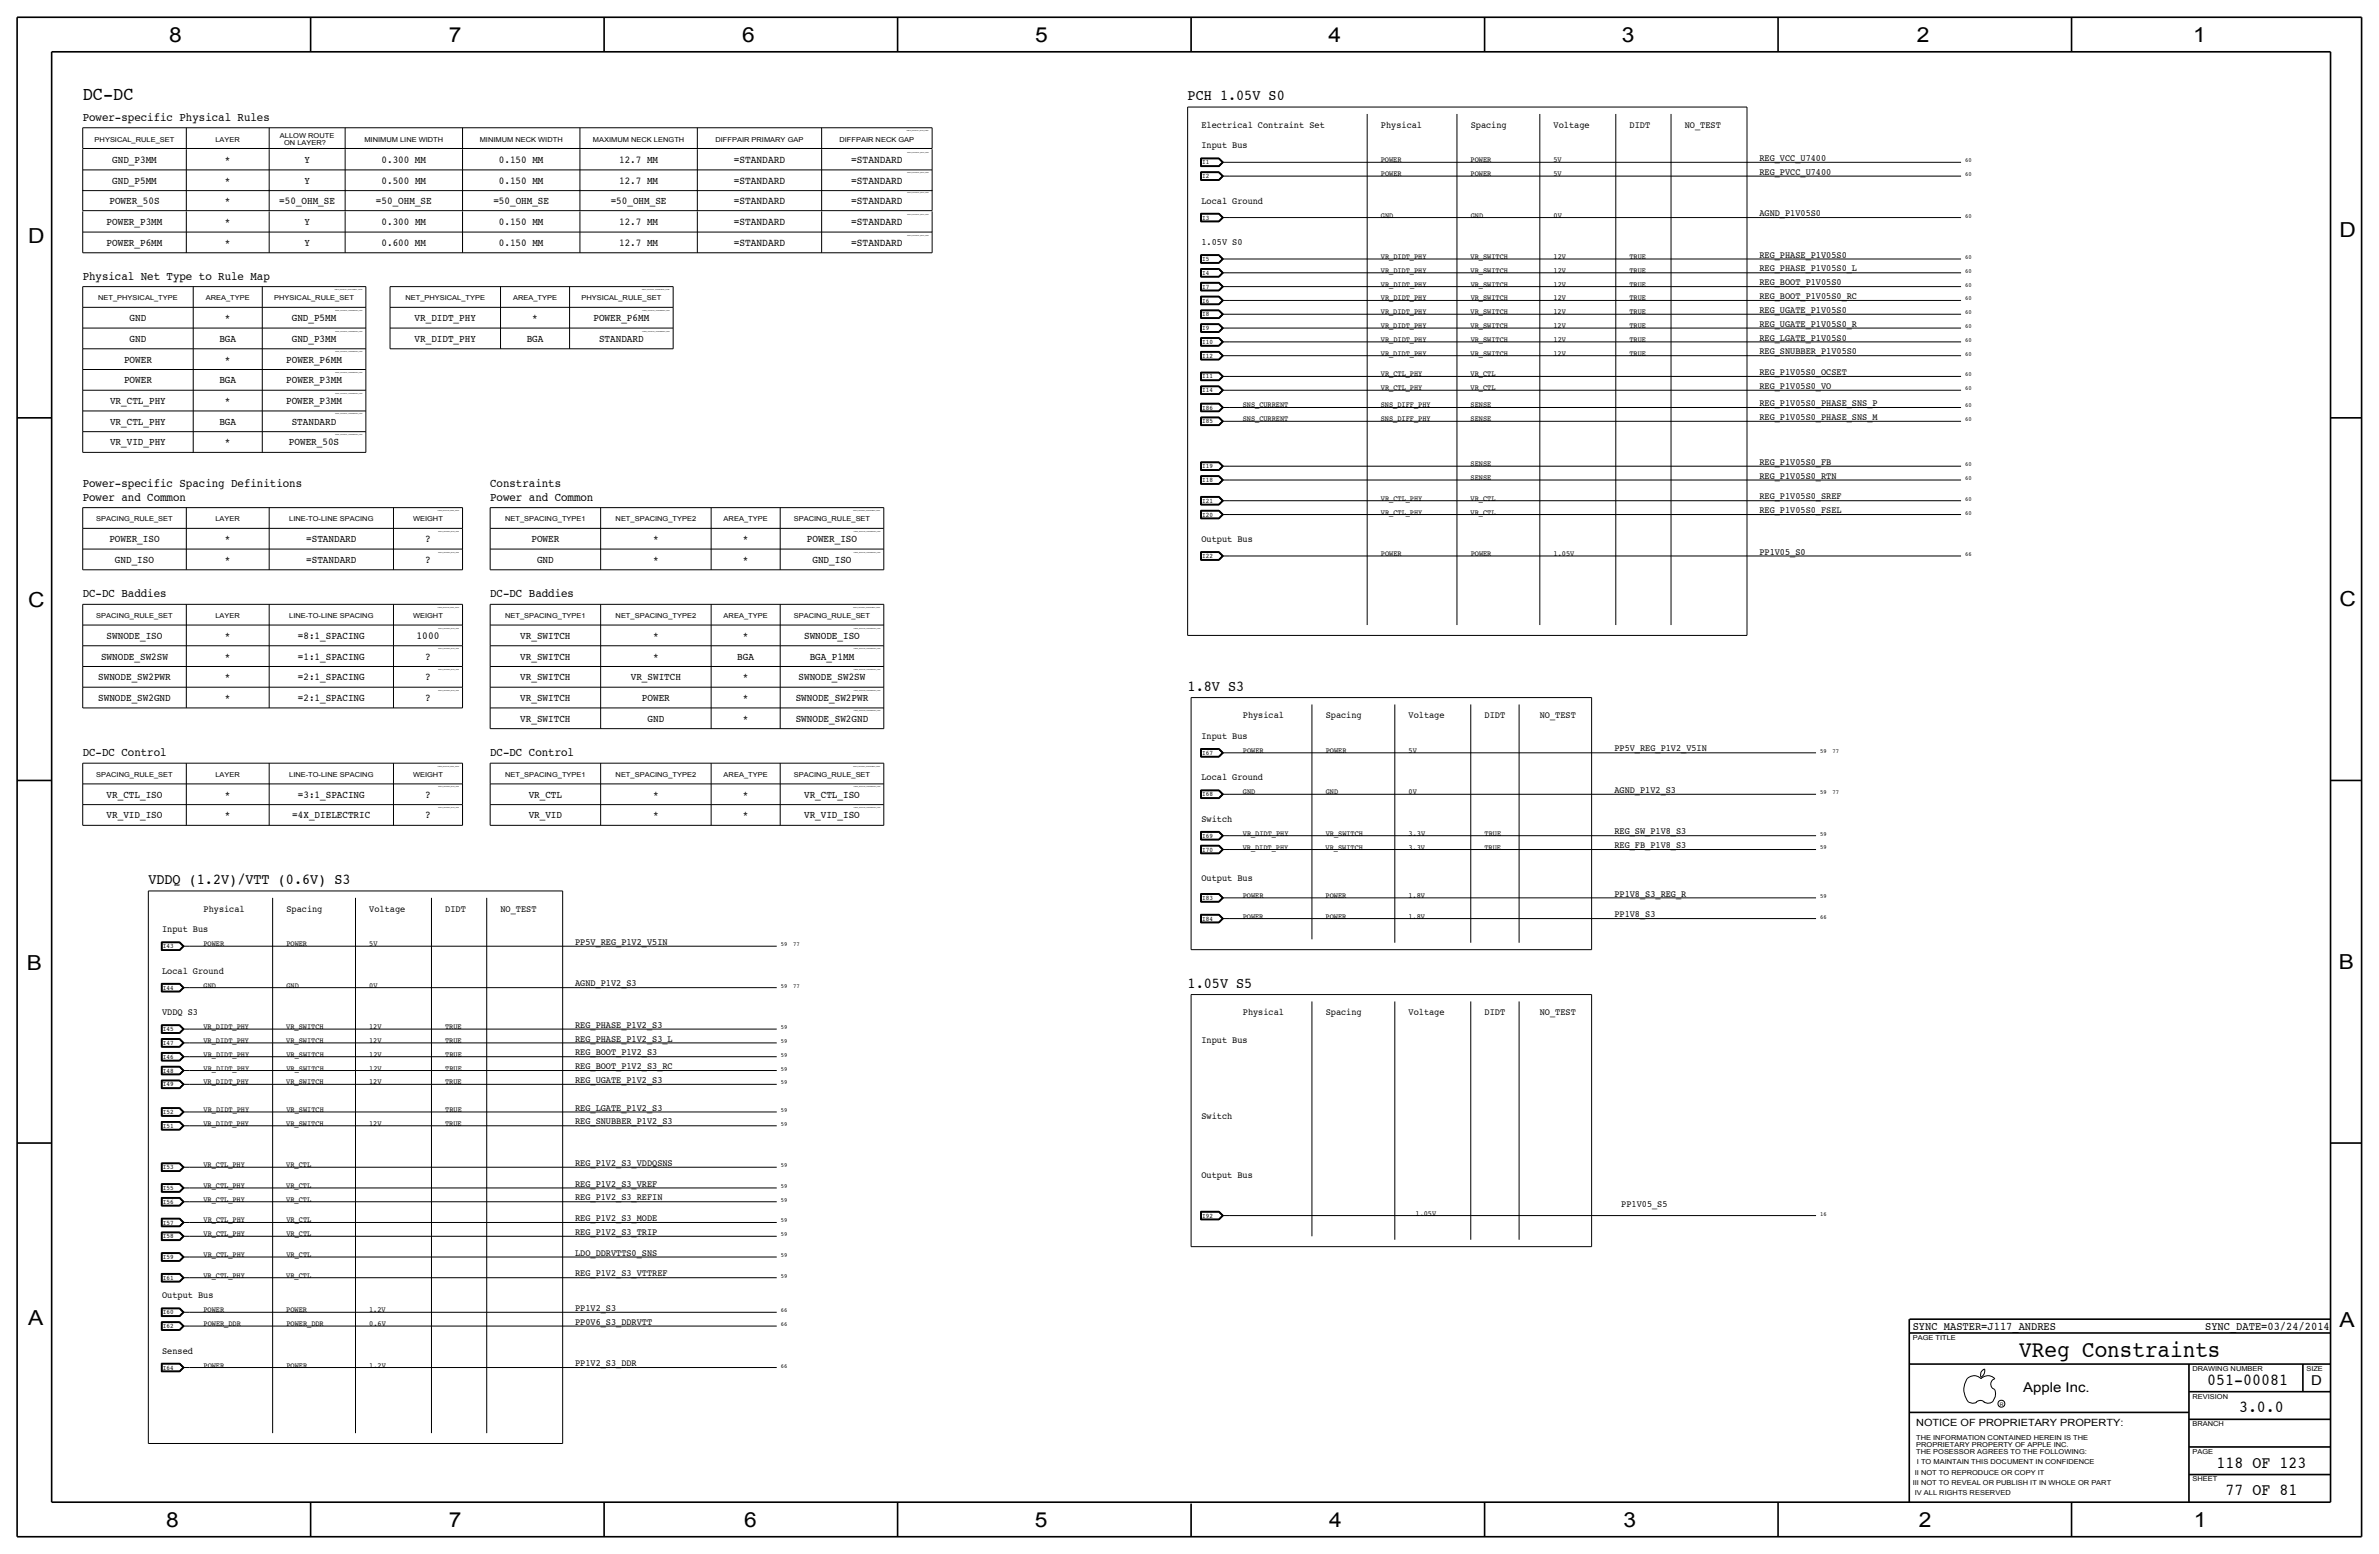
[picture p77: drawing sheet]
<svg xmlns="http://www.w3.org/2000/svg" width="875mm" height="572mm" viewBox="0 0 875 572" stroke-linecap="round" stroke-linejoin="round" font-family="sans-serif">
<defs><g id="words">
<text font-size="8.6" x="742.7" y="499.1">VReg Constraints</text>
<g font-size="7.6">
<text x="62.2" y="15.5">8</text>
<text x="165" y="15.5">7</text>
<text x="273" y="15.5">6</text>
<text x="380.7" y="15.5">5</text>
<text x="488.6" y="15.5">4</text>
<text x="596.6" y="15.5">3</text>
<text x="705.1" y="15.5">2</text>
<text x="806.7" y="15.5">1</text>
<text x="10.4" y="89.4">D</text>
<text x="860.5" y="87.1">D</text>
<text x="10.4" y="223.3">C</text>
<text x="860.5" y="222.8">C</text>
<text x="9.8" y="356.6">B</text>
<text x="860.2" y="356.4">B</text>
<text x="10.4" y="487.4">A</text>
<text x="860.5" y="488.2">A</text>
<text x="61.2" y="561.6">8</text>
<text x="165" y="561.6">7</text>
<text x="273.8" y="561.6">6</text>
<text x="380.7" y="561.6">5</text>
<text x="488.9" y="561.6">4</text>
<text x="597.1" y="561.6">3</text>
<text x="705.8" y="561.6">2</text>
<text x="806.9" y="561.6">1</text>
</g>
<text font-size="7" x="30.4" y="36.8">DC-DC</text>
<g font-size="6.2">
<text x="811.9" y="509.3">051-00081</text>
<text x="823.6" y="519.4">3.0.0</text>
<text x="815.3" y="539.8">118 OF 123</text>
<text x="818.6" y="549.9">77 OF 81</text>
</g>
<g font-size="5.6">
<text x="436.8" y="36.8">PCH 1.05V S0</text>
<text x="436.8" y="254">1.8V S3</text>
<text x="54.6" y="325.1">VDDQ (1.2V)/VTT (0.6V) S3</text>
<text x="436.8" y="363.2">1.05V S5</text>
</g>
<g font-size="5">
<text x="850.1" y="509.3">D</text>
<text x="744.2" y="511.8">Apple Inc.</text>
</g>
<g font-size="4.4">
<text x="30.4" y="44.4">Power-specific Physical Rules</text>
<text x="30.4" y="102.9">Physical Net Type to Rule Map</text>
<text x="30.4" y="179.1">Power-specific Spacing Definitions</text>
<text x="180.3" y="179.1">Constraints</text>
<text x="30.4" y="184.2">Power and Common</text>
<text x="180.3" y="184.1">Power and Common</text>
<text x="30.4" y="219.7">DC-DC Baddies</text>
<text x="180.3" y="219.7">DC-DC Baddies</text>
<text x="30.4" y="278.1">DC-DC Control</text>
<text x="180.3" y="278.1">DC-DC Control</text>
</g>
<g font-size="4.3">
<text x="703.5" y="488.9">SYNC_MASTER=J117_ANDRES</text>
<text x="811.1" y="488.9">SYNC_DATE=03/24/2014</text>
</g>
<g font-size="3.9">
<text x="269.9" y="59.9">=STANDARD</text>
<text x="313.1" y="59.9">=STANDARD</text>
<text x="269.9" y="67.6">=STANDARD</text>
<text x="313.1" y="67.6">=STANDARD</text>
<text x="269.9" y="74.9">=STANDARD</text>
<text x="313.1" y="74.9">=STANDARD</text>
<text x="269.9" y="82.8">=STANDARD</text>
<text x="313.1" y="82.8">=STANDARD</text>
<text x="269.9" y="90.4">=STANDARD</text>
<text x="313.1" y="90.4">=STANDARD</text>
<text x="156.4" y="199.4">?</text>
<text x="156.4" y="207">?</text>
<text x="153.2" y="235">1000</text>
<text x="156.4" y="242.6">?</text>
<text x="156.4" y="250.2">?</text>
<text x="156.4" y="257.8">?</text>
<text x="156.4" y="293.4">?</text>
<text x="156.4" y="301">?</text>
</g>
<g font-size="3.8">
<text x="41.3" y="59.9">GND_P3MM</text>
<text x="82.7" y="59.9">*</text>
<text x="112" y="59.9">Y</text>
<text x="140.3" y="59.9">0.300 MM</text>
<text x="183.5" y="59.9">0.150 MM</text>
<text x="227.7" y="59.9">12.7 MM</text>
<text x="41.3" y="67.6">GND_P5MM</text>
<text x="82.7" y="67.6">*</text>
<text x="112" y="67.6">Y</text>
<text x="140.3" y="67.6">0.500 MM</text>
<text x="183.5" y="67.6">0.150 MM</text>
<text x="227.7" y="67.6">12.7 MM</text>
<text x="40.2" y="74.9">POWER_50S</text>
<text x="82.7" y="74.9">*</text>
<text x="102.7" y="74.9">=50_OHM_SE</text>
<text x="138.3" y="74.9">=50_OHM_SE</text>
<text x="181.5" y="74.9">=50_OHM_SE</text>
<text x="224.6" y="74.9">=50_OHM_SE</text>
<text x="39.2" y="82.8">POWER_P3MM</text>
<text x="82.7" y="82.8">*</text>
<text x="112" y="82.8">Y</text>
<text x="140.3" y="82.8">0.300 MM</text>
<text x="183.5" y="82.8">0.150 MM</text>
<text x="227.7" y="82.8">12.7 MM</text>
<text x="39.2" y="90.4">POWER_P6MM</text>
<text x="82.7" y="90.4">*</text>
<text x="112" y="90.4">Y</text>
<text x="140.3" y="90.4">0.600 MM</text>
<text x="183.5" y="90.4">0.150 MM</text>
<text x="227.7" y="90.4">12.7 MM</text>
<text x="47.7" y="118.1">GND</text>
<text x="82.7" y="118.1">*</text>
<text x="107.3" y="118.1">GND_P5MM</text>
<text x="152.5" y="118.1">VR_DIDT_PHY</text>
<text x="195.8" y="118.1">*</text>
<text x="218.3" y="118.1">POWER_P6MM</text>
<text x="47.7" y="125.7">GND</text>
<text x="80.7" y="125.7">BGA</text>
<text x="107.3" y="125.7">GND_P3MM</text>
<text x="152.5" y="125.7">VR_DIDT_PHY</text>
<text x="193.7" y="125.7">BGA</text>
<text x="220.3" y="125.7">STANDARD</text>
<text x="45.6" y="133.4">POWER</text>
<text x="82.7" y="133.4">*</text>
<text x="105.3" y="133.4">POWER_P6MM</text>
<text x="45.6" y="141">POWER</text>
<text x="80.7" y="141">BGA</text>
<text x="105.3" y="141">POWER_P3MM</text>
<text x="40.5" y="148.6">VR_CTL_PHY</text>
<text x="82.7" y="148.6">*</text>
<text x="105.3" y="148.6">POWER_P3MM</text>
<text x="40.5" y="156.2">VR_CTL_PHY</text>
<text x="80.7" y="156.2">BGA</text>
<text x="107.3" y="156.2">STANDARD</text>
<text x="40.5" y="163.8">VR_VID_PHY</text>
<text x="82.7" y="163.8">*</text>
<text x="106.3" y="163.8">POWER_50S</text>
<text x="40.2" y="199.4">POWER_ISO</text>
<text x="82.7" y="199.4">*</text>
<text x="112.6" y="199.4">=STANDARD</text>
<text x="195.5" y="199.4">POWER</text>
<text x="240.2" y="199.4">*</text>
<text x="273.2" y="199.4">*</text>
<text x="296.8" y="199.4">POWER_ISO</text>
<text x="42.3" y="207">GND_ISO</text>
<text x="82.7" y="207">*</text>
<text x="112.6" y="207">=STANDARD</text>
<text x="197.5" y="207">GND</text>
<text x="240.2" y="207">*</text>
<text x="273.2" y="207">*</text>
<text x="298.8" y="207">GND_ISO</text>
<text x="39.2" y="235">SWNODE_ISO</text>
<text x="82.7" y="235">*</text>
<text x="109.6" y="235">=8:1_SPACING</text>
<text x="191.4" y="234.9">VR_SWITCH</text>
<text x="240.2" y="234.9">*</text>
<text x="273.2" y="234.9">*</text>
<text x="295.8" y="234.9">SWNODE_ISO</text>
<text x="37.2" y="242.6">SWNODE_SW2SW</text>
<text x="82.7" y="242.6">*</text>
<text x="109.6" y="242.6">=1:1_SPACING</text>
<text x="191.4" y="242.6">VR_SWITCH</text>
<text x="240.2" y="242.6">*</text>
<text x="271.2" y="242.6">BGA</text>
<text x="297.8" y="242.6">BGA_P1MM</text>
<text x="36.1" y="250.2">SWNODE_SW2PWR</text>
<text x="82.7" y="250.2">*</text>
<text x="109.6" y="250.2">=2:1_SPACING</text>
<text x="191.4" y="250.2">VR_SWITCH</text>
<text x="232" y="250.2">VR_SWITCH</text>
<text x="273.2" y="250.2">*</text>
<text x="293.7" y="250.2">SWNODE_SW2SW</text>
<text x="36.1" y="257.8">SWNODE_SW2GND</text>
<text x="82.7" y="257.8">*</text>
<text x="109.6" y="257.8">=2:1_SPACING</text>
<text x="191.4" y="257.8">VR_SWITCH</text>
<text x="236.1" y="257.8">POWER</text>
<text x="273.2" y="257.8">*</text>
<text x="292.7" y="257.8">SWNODE_SW2PWR</text>
<text x="191.4" y="265.4">VR_SWITCH</text>
<text x="238.2" y="265.4">GND</text>
<text x="273.2" y="265.4">*</text>
<text x="292.7" y="265.4">SWNODE_SW2GND</text>
<text x="39.2" y="293.4">VR_CTL_ISO</text>
<text x="82.7" y="293.4">*</text>
<text x="109.6" y="293.4">=3:1_SPACING</text>
<text x="194.5" y="293.4">VR_CTL</text>
<text x="240.2" y="293.4">*</text>
<text x="273.2" y="293.4">*</text>
<text x="295.8" y="293.4">VR_CTL_ISO</text>
<text x="39.2" y="301">VR_VID_ISO</text>
<text x="82.7" y="301">*</text>
<text x="107.5" y="301">=4X_DIELECTRIC</text>
<text x="194.5" y="301">VR_VID</text>
<text x="240.2" y="301">*</text>
<text x="273.2" y="301">*</text>
<text x="295.8" y="301">VR_VID_ISO</text>
</g>
<text font-size="3.7" x="704.8" y="524.5">NOTICE OF PROPRIETARY PROPERTY:</text>
<g font-size="3.5">
<text x="441.9" y="47">Electrical Contraint Set</text>
<text x="507.9" y="47">Physical</text>
<text x="541" y="47">Spacing</text>
<text x="571.4" y="47">Voltage</text>
<text x="599.4" y="47">DIDT</text>
<text x="619.7" y="47">NO_TEST</text>
<text x="441.9" y="54.6">Input Bus</text>
<text x="647.1" y="59.2">REG_VCC_U7400</text>
<text x="647.1" y="64.3">REG_PVCC_U7400</text>
<text x="441.9" y="74.9">Local Ground</text>
<text x="647.1" y="79.5">AGND_P1V05S0</text>
<text x="441.9" y="90.2">1.05V S0</text>
<text x="647.1" y="94.7">REG_PHASE_P1V05S0</text>
<text x="647.1" y="99.8">REG_PHASE_P1V05S0_L</text>
<text x="647.1" y="104.9">REG_BOOT_P1V05S0</text>
<text x="647.1" y="110">REG_BOOT_P1V05S0_RC</text>
<text x="647.1" y="115.1">REG_UGATE_P1V05S0</text>
<text x="647.1" y="125.2">REG_LGATE_P1V05S0</text>
<text x="647.1" y="120.1">REG_UGATE_P1V05S0_R</text>
<text x="647.1" y="130.3">REG_SNUBBER_P1V05S0</text>
<text x="647.1" y="137.9">REG_P1V05S0_OCSET</text>
<text x="647.1" y="143">REG_P1V05S0_VO</text>
<text x="647.1" y="149.4">REG_P1V05S0_PHASE_SNS_P</text>
<text x="647.1" y="154.4">REG_P1V05S0_PHASE_SNS_M</text>
<text x="647.1" y="170.9">REG_P1V05S0_FB</text>
<text x="647.1" y="176">REG_P1V05S0_RTN</text>
<text x="647.1" y="183.6">REG_P1V05S0_SREF</text>
<text x="647.1" y="188.7">REG_P1V05S0_FSEL</text>
<text x="441.9" y="199.4">Output Bus</text>
<text x="647.1" y="204">PP1V05_S0</text>
<text x="457.2" y="264.2">Physical</text>
<text x="487.6" y="264.2">Spacing</text>
<text x="518.1" y="264.2">Voltage</text>
<text x="546.1" y="264.2">DIDT</text>
<text x="566.4" y="264.2">NO_TEST</text>
<text x="441.9" y="271.8">Input Bus</text>
<text x="593.8" y="276.4">PP5V_REG_P1V2_V5IN</text>
<text x="441.9" y="287">Local Ground</text>
<text x="593.8" y="291.6">AGND_P1V2_S3</text>
<text x="441.9" y="302.3">Switch</text>
<text x="593.8" y="306.8">REG_SW_P1V8_S3</text>
<text x="593.8" y="311.9">REG_FB_P1V8_S3</text>
<text x="441.9" y="323.9">Output Bus</text>
<text x="593.8" y="329.7">PP1V8_S3_REG_R</text>
<text x="74.9" y="335.3">Physical</text>
<text x="105.4" y="335.3">Spacing</text>
<text x="135.8" y="335.3">Voltage</text>
<text x="163.8" y="335.3">DIDT</text>
<text x="184.1" y="335.3">NO_TEST</text>
<text x="593.8" y="337.3">PP1V8_S3</text>
<text x="59.6" y="342.9">Input Bus</text>
<text x="211.5" y="347.5">PP5V_REG_P1V2_V5IN</text>
<text x="59.6" y="358.1">Local Ground</text>
<text x="211.5" y="362.7">AGND_P1V2_S3</text>
<text x="59.6" y="373.4">VDDQ S3</text>
<text x="211.5" y="378">REG_PHASE_P1V2_S3</text>
<text x="457.1" y="373.4">Physical</text>
<text x="487.6" y="373.4">Spacing</text>
<text x="518.1" y="373.4">Voltage</text>
<text x="546.1" y="373.4">DIDT</text>
<text x="566.4" y="373.4">NO_TEST</text>
<text x="211.5" y="383">REG_PHASE_P1V2_S3_L</text>
<text x="441.9" y="383.5">Input Bus</text>
<text x="211.5" y="388.1">REG_BOOT_P1V2_S3</text>
<text x="211.5" y="393.2">REG_BOOT_P1V2_S3_RC</text>
<text x="211.5" y="398.3">REG_UGATE_P1V2_S3</text>
<text x="211.5" y="408.4">REG_LGATE_P1V2_S3</text>
<text x="211.5" y="413.5">REG_SNUBBER_P1V2_S3</text>
<text x="441.9" y="411.5">Switch</text>
<text x="211.5" y="428.8">REG_P1V2_S3_VDDQSNS</text>
<text x="211.5" y="436.4">REG_P1V2_S3_VREF</text>
<text x="441.9" y="433.1">Output Bus</text>
<text x="211.5" y="441.5">REG_P1V2_S3_REFIN</text>
<text x="596.3" y="444">PP1V05_S5</text>
<text x="211.5" y="449.1">REG_P1V2_S3_MODE</text>
<text x="211.5" y="454.2">REG_P1V2_S3_TRIP</text>
<text x="211.5" y="461.8">LDO_DDRVTTS0_SNS</text>
<text x="211.5" y="469.4">REG_P1V2_S3_VTTREF</text>
<text x="59.6" y="477.5">Output Bus</text>
<text x="211.5" y="482.1">PP1V2_S3</text>
<text x="211.5" y="487.2">PP0V6_S3_DDRVTT</text>
<text x="59.6" y="497.8">Sensed</text>
<text x="211.5" y="502.4">PP1V2_S3_DDR</text>
</g>
<g font-size="2.9">
<text x="507.9" y="59.7">POWER</text>
<text x="540.9" y="59.7">POWER</text>
<text x="571.4" y="59.7">5V</text>
<text x="507.9" y="64.8">POWER</text>
<text x="540.9" y="64.8">POWER</text>
<text x="571.4" y="64.8">5V</text>
<text x="507.9" y="80">GND</text>
<text x="541" y="80">GND</text>
<text x="571.4" y="80">0V</text>
<text x="507.9" y="95.2">VR_DIDT_PHY</text>
<text x="540.9" y="95.2">VR_SWITCH</text>
<text x="571.4" y="95.2">12V</text>
<text x="599.3" y="95.2">TRUE</text>
<text x="507.9" y="100.3">VR_DIDT_PHY</text>
<text x="540.9" y="100.3">VR_SWITCH</text>
<text x="571.4" y="100.3">12V</text>
<text x="599.3" y="100.3">TRUE</text>
<text x="507.9" y="105.4">VR_DIDT_PHY</text>
<text x="540.9" y="105.4">VR_SWITCH</text>
<text x="571.4" y="105.4">12V</text>
<text x="599.4" y="105.4">TRUE</text>
<text x="507.9" y="110.5">VR_DIDT_PHY</text>
<text x="540.9" y="110.5">VR_SWITCH</text>
<text x="571.4" y="110.5">12V</text>
<text x="599.4" y="110.5">TRUE</text>
<text x="507.9" y="115.6">VR_DIDT_PHY</text>
<text x="540.9" y="115.6">VR_SWITCH</text>
<text x="571.4" y="115.6">12V</text>
<text x="599.3" y="115.6">TRUE</text>
<text x="507.9" y="120.6">VR_DIDT_PHY</text>
<text x="507.9" y="125.7">VR_DIDT_PHY</text>
<text x="540.9" y="120.6">VR_SWITCH</text>
<text x="540.9" y="125.7">VR_SWITCH</text>
<text x="571.4" y="120.6">12V</text>
<text x="571.4" y="125.7">12V</text>
<text x="599.3" y="120.6">TRUE</text>
<text x="599.4" y="125.7">TRUE</text>
<text x="507.9" y="130.8">VR_DIDT_PHY</text>
<text x="540.9" y="130.8">VR_SWITCH</text>
<text x="571.4" y="130.8">12V</text>
<text x="599.3" y="130.8">TRUE</text>
<text x="507.9" y="138.4">VR_CTL_PHY</text>
<text x="507.9" y="143.5">VR_CTL_PHY</text>
<text x="540.9" y="138.4">VR_CTL</text>
<text x="540.9" y="143.5">VR_CTL</text>
<text x="457.1" y="149.9">SNS_CURRENT</text>
<text x="507.9" y="149.9">SNS_DIFF_PHY</text>
<text x="540.9" y="149.9">SENSE</text>
<text x="457.1" y="154.9">SNS_CURRENT</text>
<text x="507.9" y="154.9">SNS_DIFF_PHY</text>
<text x="540.9" y="154.9">SENSE</text>
<text x="540.9" y="171.4">SENSE</text>
<text x="540.9" y="176.5">SENSE</text>
<text x="507.9" y="184.1">VR_CTL_PHY</text>
<text x="540.9" y="184.1">VR_CTL</text>
<text x="507.9" y="189.2">VR_CTL_PHY</text>
<text x="540.9" y="189.2">VR_CTL</text>
<text x="507.9" y="204.5">POWER</text>
<text x="540.9" y="204.5">POWER</text>
<text x="571.4" y="204.5">1.05V</text>
<text x="457.1" y="276.9">POWER</text>
<text x="487.6" y="276.9">POWER</text>
<text x="518.1" y="276.9">5V</text>
<text x="457.1" y="292.1">GND</text>
<text x="487.6" y="292.1">GND</text>
<text x="518.1" y="292.1">0V</text>
<text x="457.1" y="307.3">VR_DIDT_PHY</text>
<text x="487.6" y="307.3">VR_SWITCH</text>
<text x="518.1" y="307.3">3.3V</text>
<text x="546" y="307.3">TRUE</text>
<text x="457.1" y="312.4">VR_DIDT_PHY</text>
<text x="487.6" y="312.4">VR_SWITCH</text>
<text x="518" y="312.4">3.3V</text>
<text x="546" y="312.4">TRUE</text>
<text x="457.1" y="330.2">POWER</text>
<text x="487.6" y="330.2">POWER</text>
<text x="518" y="330.2">1.8V</text>
<text x="457.1" y="337.8">POWER</text>
<text x="487.6" y="337.8">POWER</text>
<text x="518" y="337.8">1.8V</text>
<text x="74.9" y="348">POWER</text>
<text x="105.3" y="348">POWER</text>
<text x="135.8" y="348">5V</text>
<text x="74.9" y="363.2">GND</text>
<text x="105.3" y="363.2">GND</text>
<text x="135.8" y="363.2">0V</text>
<text x="74.8" y="378.5">VR_DIDT_PHY</text>
<text x="74.8" y="383.5">VR_DIDT_PHY</text>
<text x="105.3" y="378.5">VR_SWITCH</text>
<text x="105.3" y="383.5">VR_SWITCH</text>
<text x="135.8" y="378.5">12V</text>
<text x="135.8" y="383.5">12V</text>
<text x="163.7" y="378.5">TRUE</text>
<text x="163.7" y="383.5">TRUE</text>
<text x="74.9" y="388.6">VR_DIDT_PHY</text>
<text x="105.3" y="388.6">VR_SWITCH</text>
<text x="135.8" y="388.6">12V</text>
<text x="163.8" y="388.6">TRUE</text>
<text x="74.9" y="393.7">VR_DIDT_PHY</text>
<text x="105.3" y="393.7">VR_SWITCH</text>
<text x="135.8" y="393.7">12V</text>
<text x="163.8" y="393.7">TRUE</text>
<text x="74.8" y="398.8">VR_DIDT_PHY</text>
<text x="105.3" y="398.8">VR_SWITCH</text>
<text x="135.8" y="398.8">12V</text>
<text x="163.7" y="398.8">TRUE</text>
<text x="74.9" y="408.9">VR_DIDT_PHY</text>
<text x="105.4" y="408.9">VR_SWITCH</text>
<text x="163.8" y="408.9">TRUE</text>
<text x="74.8" y="414">VR_DIDT_PHY</text>
<text x="105.3" y="414">VR_SWITCH</text>
<text x="135.8" y="414">12V</text>
<text x="163.7" y="414">TRUE</text>
<text x="74.8" y="429.3">VR_CTL_PHY</text>
<text x="105.3" y="429.3">VR_CTL</text>
<text x="74.8" y="436.9">VR_CTL_PHY</text>
<text x="105.3" y="436.9">VR_CTL</text>
<text x="74.8" y="442">VR_CTL_PHY</text>
<text x="105.3" y="442">VR_CTL</text>
<text x="74.9" y="449.6">VR_CTL_PHY</text>
<text x="105.3" y="449.6">VR_CTL</text>
<text x="520.6" y="447">1.05V</text>
<text x="74.9" y="454.7">VR_CTL_PHY</text>
<text x="105.3" y="454.7">VR_CTL</text>
<text x="74.9" y="462.3">VR_CTL_PHY</text>
<text x="105.3" y="462.3">VR_CTL</text>
<text x="74.8" y="469.9">VR_CTL_PHY</text>
<text x="105.3" y="469.9">VR_CTL</text>
<text x="74.8" y="482.6">POWER</text>
<text x="105.3" y="482.6">POWER</text>
<text x="135.8" y="482.6">1.2V</text>
<text x="74.9" y="487.7">POWER_DDR</text>
<text x="105.3" y="487.7">POWER_DDR</text>
<text x="135.8" y="487.7">0.6V</text>
<text x="74.9" y="502.9">POWER</text>
<text x="105.3" y="502.9">POWER</text>
<text x="135.8" y="502.9">1.2V</text>
</g>
<g font-size="2.5">
<text x="34.8" y="52.1">PHYSICAL_RULE_SET</text>
<text x="79.3" y="52.1">LAYER</text>
<text x="103" y="50.8">ALLOW ROUTE</text>
<text x="104.5" y="53.3">ON LAYER?</text>
<text x="134" y="52.1">MINIMUM LINE WIDTH</text>
<text x="176.4" y="52.1">MINIMUM NECK WIDTH</text>
<text x="218.1" y="52.1">MAXIMUM NECK LENGTH</text>
<text x="263.2" y="52.1">DIFFPAIR PRIMARY GAP</text>
<text x="308.8" y="52.1">DIFFPAIR NECK GAP</text>
<text x="442.2" y="65.5">I2</text>
<text x="442.2" y="60.4">I1</text>
<text x="442.2" y="80.8">I3</text>
<text x="442.2" y="96">I5</text>
<text x="442.2" y="101.1">I4</text>
<text x="442.2" y="106.2">I7</text>
<text x="36.1" y="110.5">NET_PHYSICAL_TYPE</text>
<text x="75.7" y="110.5">AREA_TYPE</text>
<text x="100.9" y="110.5">PHYSICAL_RULE_SET</text>
<text x="149.1" y="110.5">NET_PHYSICAL_TYPE</text>
<text x="188.7" y="110.5">AREA_TYPE</text>
<text x="213.9" y="110.5">PHYSICAL_RULE_SET</text>
<text x="442.2" y="111.2">I6</text>
<text x="442.2" y="116.3">I8</text>
<text x="442.2" y="121.4">I9</text>
<text x="442.2" y="131.6">I12</text>
<text x="442.2" y="126.5">I10</text>
<text x="442.2" y="139.2">I11</text>
<text x="442.2" y="144.3">I14</text>
<text x="442.2" y="150.6">I86</text>
<text x="442.2" y="155.7">I85</text>
<text x="442.2" y="172.2">I19</text>
<text x="442.2" y="177.3">I18</text>
<text x="442.2" y="184.9">I21</text>
<text x="35.4" y="191.8">SPACING_RULE_SET</text>
<text x="79.3" y="191.8">LAYER</text>
<text x="106.4" y="191.8">LINE-TO-LINE SPACING</text>
<text x="151.9" y="191.8">WEIGHT</text>
<text x="185.8" y="191.8">NET_SPACING_TYPE1</text>
<text x="226.4" y="191.8">NET_SPACING_TYPE2</text>
<text x="266.2" y="191.8">AREA_TYPE</text>
<text x="292" y="191.8">SPACING_RULE_SET</text>
<text x="442.2" y="190">I20</text>
<text x="442.2" y="205.2">I22</text>
<text x="35.4" y="227.3">SPACING_RULE_SET</text>
<text x="79.3" y="227.3">LAYER</text>
<text x="106.4" y="227.3">LINE-TO-LINE SPACING</text>
<text x="151.9" y="227.3">WEIGHT</text>
<text x="185.8" y="227.3">NET_SPACING_TYPE1</text>
<text x="226.4" y="227.3">NET_SPACING_TYPE2</text>
<text x="266.2" y="227.3">AREA_TYPE</text>
<text x="292" y="227.3">SPACING_RULE_SET</text>
<text x="442.2" y="277.6">I67</text>
<text x="35.4" y="285.8">SPACING_RULE_SET</text>
<text x="79.3" y="285.8">LAYER</text>
<text x="106.4" y="285.8">LINE-TO-LINE SPACING</text>
<text x="151.9" y="285.8">WEIGHT</text>
<text x="185.8" y="285.8">NET_SPACING_TYPE1</text>
<text x="226.4" y="285.8">NET_SPACING_TYPE2</text>
<text x="266.2" y="285.8">AREA_TYPE</text>
<text x="292" y="285.8">SPACING_RULE_SET</text>
<text x="442.2" y="292.9">I68</text>
<text x="442.2" y="308.1">I69</text>
<text x="442.2" y="313.2">I70</text>
<text x="442.2" y="331">I83</text>
<text x="442.2" y="338.6">I84</text>
<text x="59.9" y="348.7">I43</text>
<text x="59.9" y="364">I44</text>
<text x="59.9" y="379.2">I45</text>
<text x="59.9" y="384.3">I47</text>
<text x="59.9" y="389.4">I46</text>
<text x="59.9" y="394.5">I48</text>
<text x="59.9" y="399.5">I49</text>
<text x="59.9" y="409.7">I52</text>
<text x="59.9" y="414.8">I51</text>
<text x="59.9" y="430">I53</text>
<text x="59.9" y="437.6">I55</text>
<text x="59.9" y="442.7">I56</text>
<text x="442.2" y="447.8">I92</text>
<text x="59.9" y="455.4">I58</text>
<text x="59.9" y="450.3">I57</text>
<text x="59.9" y="463">I59</text>
<text x="59.9" y="470.7">I61</text>
<text x="59.9" y="483.4">I60</text>
<text x="59.9" y="488.4">I62</text>
<text x="703.5" y="492.8">PAGE TITLE</text>
<text x="59.9" y="503.7">I64</text>
<text x="806.4" y="504.2">DRAWING NUMBER</text>
<text x="848.3" y="504.2">SIZE</text>
<text x="806.4" y="514.4">REVISION</text>
<text x="806.4" y="524.5">BRANCH</text>
<text x="704.8" y="532.1">PROPRIETARY PROPERTY OF APPLE INC.</text>
<text x="704.8" y="529.6">THE INFORMATION CONTAINED HEREIN IS THE</text>
<text x="704.8" y="534.7">THE POSESSOR AGREES TO THE FOLLOWING:</text>
<text x="705.1" y="538.5">I TO MAINTAIN THIS DOCUMENT IN CONFIDENCE</text>
<text x="806.4" y="534.7">PAGE</text>
<text x="704.3" y="542.3">II NOT TO REPRODUCE OR COPY IT</text>
<text x="806.4" y="544.8">SHEET</text>
<text x="703.5" y="546.1">III NOT TO REVEAL OR PUBLISH IT IN WHOLE OR PART</text>
<text x="704.3" y="549.9">IV ALL RIGHTS RESERVED</text>
</g>
<g font-size="2.3">
<text x="722.8" y="59.7">60</text>
<text x="722.8" y="64.8">60</text>
<text x="722.8" y="80">60</text>
<text x="722.8" y="95.2">60</text>
<text x="722.8" y="100.3">60</text>
<text x="722.8" y="105.4">60</text>
<text x="722.8" y="110.5">60</text>
<text x="722.8" y="115.6">60</text>
<text x="722.8" y="125.7">60</text>
<text x="722.8" y="120.6">60</text>
<text x="722.8" y="130.8">60</text>
<text x="722.8" y="138.4">60</text>
<text x="722.8" y="143.5">60</text>
<text x="722.8" y="149.9">60</text>
<text x="722.8" y="154.9">60</text>
<text x="722.8" y="171.4">60</text>
<text x="722.8" y="176.5">60</text>
<text x="722.8" y="184.1">60</text>
<text x="722.8" y="189.2">60</text>
<text x="722.8" y="204.5">66</text>
<text x="669.5" y="276.9">59</text>
<text x="674.1" y="276.9">77</text>
<text x="669.5" y="292.1">59</text>
<text x="674.1" y="292.1">77</text>
<text x="669.5" y="307.3">59</text>
<text x="669.5" y="312.4">59</text>
<text x="669.5" y="330.2">59</text>
<text x="669.5" y="337.8">66</text>
<text x="287.2" y="348">59</text>
<text x="291.8" y="348">77</text>
<text x="287.2" y="363.2">59</text>
<text x="291.8" y="363.2">77</text>
<text x="287.2" y="383.5">59</text>
<text x="287.2" y="378.5">59</text>
<text x="287.2" y="388.6">59</text>
<text x="287.2" y="393.7">59</text>
<text x="287.2" y="398.8">59</text>
<text x="287.2" y="408.9">59</text>
<text x="287.2" y="414">59</text>
<text x="287.2" y="429.3">59</text>
<text x="287.2" y="436.9">59</text>
<text x="287.2" y="442">59</text>
<text x="287.2" y="449.6">59</text>
<text x="669.5" y="447">16</text>
<text x="287.2" y="454.7">59</text>
<text x="287.2" y="462.3">59</text>
<text x="287.2" y="469.9">59</text>
<text x="287.2" y="482.6">66</text>
<text x="287.2" y="487.7">66</text>
<text x="287.2" y="502.9">66</text>
</g>
<text font-size="1.8" x="735.5" y="516.9">R</text>
<g font-size=".5">
<text x="333.4" y="48.3">TABLE_PHYSICAL_RULE_HEAD</text>
<text x="333.6" y="56.1">TABLE_PHYSICAL_RULE_ITEM</text>
<text x="333.6" y="63.8">TABLE_PHYSICAL_RULE_ITEM</text>
<text x="333.6" y="71.1">TABLE_PHYSICAL_RULE_ITEM</text>
<text x="333.6" y="79">TABLE_PHYSICAL_RULE_ITEM</text>
<text x="333.6" y="86.6">TABLE_PHYSICAL_RULE_ITEM</text>
<text x="123" y="106.7">TABLE_PHYSICAL_ASSIGNMENT_HEAD</text>
<text x="236" y="106.7">TABLE_PHYSICAL_ASSIGNMENT_HEAD</text>
<text x="123.2" y="114.3">TABLE_PHYSICAL_ASSIGNMENT_ITEM</text>
<text x="236.3" y="114.3">TABLE_PHYSICAL_ASSIGNMENT_ITEM</text>
<text x="123.2" y="121.9">TABLE_PHYSICAL_ASSIGNMENT_ITEM</text>
<text x="236.3" y="121.9">TABLE_PHYSICAL_ASSIGNMENT_ITEM</text>
<text x="123.2" y="129.5">TABLE_PHYSICAL_ASSIGNMENT_ITEM</text>
<text x="123.2" y="137.2">TABLE_PHYSICAL_ASSIGNMENT_ITEM</text>
<text x="123.2" y="144.8">TABLE_PHYSICAL_ASSIGNMENT_ITEM</text>
<text x="123.2" y="152.4">TABLE_PHYSICAL_ASSIGNMENT_ITEM</text>
<text x="123.2" y="160">TABLE_PHYSICAL_ASSIGNMENT_ITEM</text>
<text x="160.9" y="188">TABLE_SPACING_RULE_HEAD</text>
<text x="313.8" y="188">TABLE_SPACING_ASSIGNMENT_HEAD</text>
<text x="161.1" y="195.6">TABLE_SPACING_RULE_ITEM</text>
<text x="314" y="195.6">TABLE_SPACING_ASSIGNMENT_ITEM</text>
<text x="161.1" y="203.2">TABLE_SPACING_RULE_ITEM</text>
<text x="314" y="203.2">TABLE_SPACING_ASSIGNMENT_ITEM</text>
<text x="160.9" y="223.5">TABLE_SPACING_RULE_HEAD</text>
<text x="313.8" y="223.5">TABLE_SPACING_ASSIGNMENT_HEAD</text>
<text x="161.1" y="231.1">TABLE_SPACING_RULE_ITEM</text>
<text x="314" y="231.1">TABLE_SPACING_ASSIGNMENT_ITEM</text>
<text x="161.1" y="238.8">TABLE_SPACING_RULE_ITEM</text>
<text x="314" y="238.8">TABLE_SPACING_ASSIGNMENT_ITEM</text>
<text x="161.1" y="246.4">TABLE_SPACING_RULE_ITEM</text>
<text x="314" y="246.4">TABLE_SPACING_ASSIGNMENT_ITEM</text>
<text x="161.1" y="254">TABLE_SPACING_RULE_ITEM</text>
<text x="314" y="254">TABLE_SPACING_ASSIGNMENT_ITEM</text>
<text x="314" y="261.6">TABLE_SPACING_ASSIGNMENT_ITEM</text>
<text x="160.9" y="281.9">TABLE_SPACING_RULE_HEAD</text>
<text x="313.8" y="281.9">TABLE_SPACING_ASSIGNMENT_HEAD</text>
<text x="161.1" y="289.6">TABLE_SPACING_RULE_ITEM</text>
<text x="314" y="289.6">TABLE_SPACING_ASSIGNMENT_ITEM</text>
<text x="161.1" y="297.2">TABLE_SPACING_RULE_ITEM</text>
<text x="314" y="297.2">TABLE_SPACING_ASSIGNMENT_ITEM</text>
</g>
</g></defs>
<g fill="none" stroke="#000" stroke-width=".37">
<path d="M436.8 39.4v194.3zM436.8 39.4h205.8zM642.6 39.4v194.3zM30.4 54.9v7.6zM30.4 47v7.6zM30.4 47h312.4zM30.4 54.6h312.4zM68.5 54.9v7.6zM68.5 47v7.6zM99 54.9v7.6zM99 47v7.6zM126.9 54.9v7.6z"/>
<path d="M126.9 47v7.6zM170.1 54.9v7.6zM170.1 47v7.6zM213.3 54.9v7.6zM213.3 47v7.6zM256.5 54.9v7.6zM256.5 47v7.6zM302.2 54.9v7.6zM302.2 47v7.6zM342.8 54.9v7.6zM342.8 47v7.6zM441.6 58.1v3.2z"/>
<path d="M441.6 58.1h6.8zM441.7 58.2v3zM441.7 58.2h6.7zM441.8 58.3v2.8zM441.8 58.3h6.5zM441.9 58.4h6.4zM441.9 58.4v2.6zM448.3 58.4l1.2 1.3zM448.3 58.3l1.4 1.4zM448.4 58.2l1.4 1.5zM448.4 58.1l1.6 1.6zM449.5 59.7h2.6z"/>
<path d="M452.1 59.7h269.2zM502.9 41.9v188zM535.9 41.9v188zM566.4 41.9v188zM594.3 41.9v188zM614.6 41.9v188zM30.4 69.9v7.6zM30.4 62.5v7.6zM30.4 77.7v7.6zM30.4 62.5h312.4zM30.4 77.5h312.4zM30.4 70.1h312.4z"/>
<path d="M68.5 69.9v7.6zM68.5 62.5v7.6zM68.5 77.7v7.6zM99 69.9v7.6zM99 62.5v7.6zM99 77.7v7.6zM126.9 69.9v7.6zM126.9 62.5v7.6zM126.9 77.7v7.6zM170.1 69.9v7.6zM170.1 62.5v7.6zM170.1 77.7v7.6z"/>
<path d="M213.3 69.9v7.6zM213.3 62.5v7.6zM213.3 77.7v7.6zM256.5 69.9v7.6zM256.5 62.5v7.6zM256.5 77.7v7.6zM302.2 69.9v7.6zM302.2 62.5v7.6zM302.2 77.7v7.6zM342.8 69.9v7.6zM342.8 62.5v7.6zM342.8 77.7v7.6z"/>
<path d="M441.6 78.4v3.2zM441.6 63.2v3.1zM441.6 66.3h6.8zM441.6 61.3h6.8zM441.6 78.4h6.8zM441.6 63.2h6.8zM441.7 78.5v3zM441.7 63.3v2.9zM441.7 66.2h6.7zM441.7 61.2h6.7zM441.7 78.5h6.7zM441.7 63.3h6.7z"/>
<path d="M441.8 78.6v2.8zM441.8 63.4v2.7zM441.8 66.1h6.5zM441.8 61.1h6.5zM441.8 78.6h6.5zM441.8 63.4h6.5zM441.9 78.7h6.4zM441.9 63.5h6.4zM441.9 78.7v2.6zM441.9 63.5v2.5zM441.9 66h6.4zM441.9 61h6.4z"/>
<path d="M448.3 78.7l1.2 1.3zM448.3 63.5l1.2 1.3zM448.3 66l1.2-1.2zM448.3 61l1.2-1.3zM448.3 78.6l1.4 1.4zM448.3 63.4l1.4 1.4zM448.3 66.1l1.4-1.3zM448.3 61.1l1.4-1.4zM448.4 66.2l1.4-1.4zM448.4 61.2l1.4-1.5zM448.4 78.5l1.4 1.5zM448.4 63.3l1.4 1.5z"/>
<path d="M448.4 78.4l1.6 1.6zM448.4 63.2l1.6 1.6zM448.4 66.3l1.6-1.5zM448.4 61.3l1.6-1.6zM449.5 64.8h2.6zM452.1 64.8h269.2zM30.4 85.3v7.7zM30.4 93h312.4zM30.4 85.3h312.4zM68.5 85.3v7.7zM99 85.3v7.7zM126.9 85.3v7.7z"/>
<path d="M170.1 85.3v7.7zM213.3 85.3v7.7zM256.5 85.3v7.7zM302.2 85.3v7.7zM342.8 85.3v7.7zM441.6 93.7v3.1zM441.6 96.8h6.8zM441.6 98.8v3.1zM441.6 81.6h6.8zM441.6 93.7h6.8zM441.6 98.8h6.8zM441.7 93.8v2.9z"/>
<path d="M441.7 96.7h6.7zM441.7 98.9v2.9zM441.7 81.5h6.7zM441.7 93.8h6.7zM441.7 98.9h6.7zM441.8 93.9v2.7zM441.8 96.6h6.5zM441.8 99v2.7zM441.8 81.4h6.5zM441.8 93.9h6.5zM441.8 99h6.5zM441.9 94h6.4z"/>
<path d="M441.9 99.1h6.4zM441.9 94v2.5zM441.9 96.5h6.4zM441.9 99.1v2.5zM441.9 81.3h6.4zM448.3 94l1.2 1.3zM448.3 99.1l1.2 1.2zM448.3 93.9l1.4 1.4zM448.3 99l1.4 1.3zM448.3 96.6l1.4-1.4zM448.3 81.4l1.4-1.4zM448.4 96.7l1.4-1.4z"/>
<path d="M448.4 81.5l1.4-1.5zM448.4 93.8l1.4 1.5zM448.4 98.9l1.4 1.4zM448.4 93.7l1.6 1.6zM448.4 98.8l1.6 1.5zM448.4 96.8l1.6-1.6zM448.4 81.6l1.6-1.6zM449.5 95.2l-1.2 1.3zM449.5 80l-1.2 1.3zM449.5 95.3h2.6zM449.5 80h2.6zM452.1 95.3h269.2z"/>
<path d="M452.1 80h269.2zM30.4 113h104.2zM30.4 105.4h104.2zM30.4 113v7.7zM30.4 105.4v7.6zM71.1 113v7.7zM71.1 105.4v7.6zM96.5 113v7.7zM96.5 105.4v7.6zM134.6 113v7.7zM134.6 105.4v7.6zM143.5 113v7.7z"/>
<path d="M143.5 113h104.1zM143.5 105.4v7.6zM143.5 105.4h104.1zM184.1 113v7.7zM184.1 105.4v7.6zM209.5 113v7.7zM209.5 105.4v7.6zM247.6 113v7.7zM247.6 105.4v7.6zM441.6 119.1v3.1zM441.6 114v3.1zM441.6 117.1h6.8z"/>
<path d="M441.6 103.8v3.2zM441.6 107h6.8zM441.6 108.9v3.2zM441.6 112.1h6.8zM441.6 101.9h6.8zM441.6 119.1h6.8zM441.6 114h6.8zM441.6 103.8h6.8zM441.6 108.9h6.8zM441.7 119.2v2.9zM441.7 114.1v2.9zM441.7 117h6.7z"/>
<path d="M441.7 103.9v3zM441.7 106.9h6.7zM441.7 109v3zM441.7 112h6.7zM441.7 101.8h6.7zM441.7 119.2h6.7zM441.7 114.1h6.7zM441.7 103.9h6.7zM441.7 109h6.7zM441.8 119.3v2.7zM441.8 114.2v2.7zM441.8 116.9h6.5z"/>
<path d="M441.8 104v2.8zM441.8 106.8h6.5zM441.8 109.1v2.8zM441.8 111.9h6.5zM441.8 101.7h6.5zM441.8 119.3h6.5zM441.8 114.2h6.5zM441.8 104h6.5zM441.8 109.1h6.5zM441.9 119.4h6.4zM441.9 114.3h6.4zM441.9 104.1h6.4z"/>
<path d="M441.9 109.2h6.4zM441.9 119.4v2.5zM441.9 114.3v2.5zM441.9 116.8h6.4zM441.9 104.1v2.6zM441.9 106.7h6.4zM441.9 109.2v2.6zM441.9 111.8h6.4zM441.9 101.6h6.4zM448.3 119.4l1.2 1.3zM448.3 114.3l1.2 1.3zM448.3 104.1l1.2 1.3z"/>
<path d="M448.3 109.2l1.2 1.3zM448.3 106.7l1.2-1.3zM448.3 111.8l1.2-1.3zM448.3 101.6l1.2-1.3zM448.3 119.3l1.4 1.4zM448.3 114.2l1.4 1.4zM448.3 104l1.4 1.4zM448.3 109.1l1.4 1.4zM448.3 116.9l1.4-1.3zM448.3 106.8l1.4-1.4zM448.3 111.9l1.4-1.4zM448.3 101.7l1.4-1.4z"/>
<path d="M448.4 117l1.4-1.4zM448.4 106.9l1.4-1.5zM448.4 112l1.4-1.5zM448.4 101.8l1.4-1.5zM448.4 119.2l1.4 1.5zM448.4 114.1l1.4 1.5zM448.4 103.9l1.4 1.5zM448.4 109l1.4 1.5zM448.4 119.1l1.6 1.6zM448.4 114l1.6 1.6zM448.4 103.8l1.6 1.6zM448.4 108.9l1.6 1.6z"/>
<path d="M448.4 117.1l1.6-1.5zM448.4 107l1.6-1.6zM448.4 112.1l1.6-1.6zM448.4 101.9l1.6-1.6zM449.5 115.6l-1.2 1.2zM449.5 115.6h2.6zM449.5 105.4h2.6zM449.5 110.5h2.6zM449.5 100.3h2.6zM452.1 115.6h269.2zM452.1 100.3h269.2zM452.1 110.5h269.2z"/>
<path d="M452.1 105.4h269.2zM30.4 120.7h104.2zM30.4 135.9h104.2zM30.4 128.3h104.2zM30.4 135.9v7.6zM30.4 128.3v7.6zM30.4 120.7v7.6zM71.1 135.9v7.6zM71.1 128.3v7.6zM71.1 120.7v7.6zM96.5 135.9v7.6zM96.5 128.3v7.6z"/>
<path d="M96.5 120.7v7.6zM134.6 135.9v7.6zM134.6 128.3v7.6zM134.6 120.7v7.6zM143.5 128.3h104.1zM143.5 120.7v7.6zM143.5 120.7h104.1zM184.1 120.7v7.6zM209.5 120.7v7.6zM247.6 120.7v7.6zM441.6 122.2h6.8zM441.6 129.2v3.2z"/>
<path d="M441.6 132.4h6.8zM441.6 136.9v3.1zM441.6 124.2v3.1zM441.6 127.3h6.8zM441.6 129.2h6.8zM441.6 136.9h6.8zM441.6 124.2h6.8zM441.7 122.1h6.7zM441.7 129.3v3zM441.7 132.3h6.7zM441.7 137v2.9zM441.7 139.9h6.7z"/>
<path d="M441.7 124.3v2.9zM441.7 127.2h6.7zM441.7 129.3h6.7zM441.7 137h6.7zM441.7 124.3h6.7zM441.8 122h6.5zM441.8 129.4v2.8zM441.8 132.2h6.5zM441.8 137.1v2.7zM441.8 139.8h6.5zM441.8 124.4v2.7zM441.8 127.1h6.5z"/>
<path d="M441.8 129.4h6.5zM441.8 137.1h6.5zM441.8 124.4h6.5zM441.9 129.5h6.4zM441.9 137.2h6.4zM441.9 124.5h6.4zM441.9 121.9h6.4zM441.9 129.5v2.6zM441.9 132.1h6.4zM441.9 137.2v2.5zM441.9 139.7h6.4zM441.9 124.5v2.5z"/>
<path d="M441.9 127h6.4zM448.3 129.5l1.2 1.3zM448.3 137.2l1.2 1.2zM448.3 124.5l1.2 1.2zM448.3 121.9l1.2-1.3zM448.3 132.1l1.2-1.3zM448.3 139.7l1.2-1.3zM448.3 127l1.2-1.3zM448.3 129.4l1.4 1.4zM448.3 137.1l1.4 1.3zM448.3 124.4l1.4 1.3zM448.3 122l1.4-1.4z"/>
<path d="M448.3 132.2l1.4-1.4zM448.3 139.8l1.4-1.4zM448.3 127.1l1.4-1.4zM448.4 122.1l1.4-1.4zM448.4 132.3l1.4-1.5zM448.4 139.9l1.4-1.5zM448.4 127.2l1.4-1.5zM448.4 129.3l1.4 1.5zM448.4 137l1.4 1.4zM448.4 124.3l1.4 1.4zM448.4 129.2l1.6 1.6zM448.4 136.9l1.6 1.5z"/>
<path d="M448.4 124.2l1.6 1.5zM448.4 122.2l1.6-1.6zM448.4 132.4l1.6-1.6zM448.4 127.3l1.6-1.6zM449.5 120.7h2.6zM449.5 130.8h2.6zM449.5 138.4h2.6zM449.5 125.7h2.6zM452.1 120.7h269.2zM452.1 130.8h269.2zM452.1 138.4h269.2zM452.1 125.7h269.2z"/>
<path d="M30.4 151.1h104.2zM30.4 158.8h104.2zM30.4 143.5h104.2zM30.4 158.8v7.6zM30.4 143.5v7.6zM30.4 151.1v7.7zM71.1 158.8v7.6zM71.1 143.5v7.6zM71.1 151.1v7.7zM96.5 158.8v7.6zM96.5 143.5v7.6zM96.5 151.1v7.7z"/>
<path d="M134.6 158.8v7.6zM134.6 143.5v7.6zM134.6 151.1v7.7zM441.6 148.3v3.1zM441.6 151.4h6.8zM441.6 153.4v3.1zM441.6 156.5h6.8zM441.6 141.9v3.2zM441.6 145.1h6.8zM441.6 140h6.8zM441.6 148.3h6.8zM441.6 153.4h6.8z"/>
<path d="M441.6 141.9h6.8zM441.7 148.4v2.9zM441.7 151.3h6.7zM441.7 153.5v2.9zM441.7 156.4h6.7zM441.7 142v3zM441.7 145h6.7zM441.7 148.4h6.7zM441.7 153.5h6.7zM441.7 142h6.7zM441.8 148.5v2.7zM441.8 151.2h6.5z"/>
<path d="M441.8 153.6v2.7zM441.8 156.3h6.5zM441.8 142.1v2.8zM441.8 144.9h6.5zM441.8 148.5h6.5zM441.8 153.6h6.5zM441.8 142.1h6.5zM441.9 148.6h6.4zM441.9 153.7h6.4zM441.9 142.2h6.4zM441.9 148.6v2.5zM441.9 151.1h6.4z"/>
<path d="M441.9 153.7v2.5zM441.9 156.2h6.4zM441.9 142.2v2.6zM441.9 144.8h6.4zM448.3 148.6l1.2 1.3zM448.3 153.7l1.2 1.2zM448.3 142.2l1.2 1.3zM448.3 151.1l1.2-1.2zM448.3 156.2l1.2-1.3zM448.3 148.5l1.4 1.4zM448.3 153.6l1.4 1.3zM448.3 142.1l1.4 1.4z"/>
<path d="M448.3 151.2l1.4-1.3zM448.3 156.3l1.4-1.4zM448.3 144.9l1.4-1.4zM448.4 151.3l1.4-1.4zM448.4 156.4l1.4-1.5zM448.4 145l1.4-1.5zM448.4 148.4l1.4 1.5zM448.4 153.5l1.4 1.4zM448.4 142l1.4 1.5zM448.4 148.3l1.6 1.6zM448.4 153.4l1.6 1.5zM448.4 141.9l1.6 1.6z"/>
<path d="M448.4 151.4l1.6-1.5zM448.4 156.5l1.6-1.6zM448.4 145.1l1.6-1.6zM448.4 140l1.6-1.6zM449.5 143.5l-1.2 1.3zM449.5 149.9h2.6zM449.5 154.9h2.6zM449.5 143.5h2.6zM452.1 149.9h269.2zM452.1 154.9h269.2zM452.1 143.5h269.2zM30.4 166.4h104.2z"/>
<path d="M441.6 169.9v3.1zM441.6 173h6.8zM441.6 175v3.1zM441.6 178.1h6.8zM441.6 169.9h6.8zM441.6 175h6.8zM441.7 170v2.9zM441.7 172.9h6.7zM441.7 175.1v2.9zM441.7 178h6.7zM441.7 170h6.7zM441.7 175.1h6.7z"/>
<path d="M441.8 170.1v2.7zM441.8 172.8h6.5zM441.8 175.2v2.7zM441.8 177.9h6.5zM441.8 170.1h6.5zM441.8 175.2h6.5zM441.9 170.2h6.4zM441.9 175.3h6.4zM441.9 170.2v2.5zM441.9 172.7h6.4zM441.9 175.3v2.5zM441.9 177.8h6.4z"/>
<path d="M448.3 170.2l1.2 1.3zM448.3 175.3l1.2 1.2zM448.3 172.7l1.2-1.3zM448.3 177.8l1.2-1.3zM448.3 170.1l1.4 1.4zM448.3 175.2l1.4 1.3zM448.3 172.8l1.4-1.4zM448.3 177.9l1.4-1.4zM448.4 172.9l1.4-1.4zM448.4 178l1.4-1.5zM448.4 170l1.4 1.5zM448.4 175.1l1.4 1.4z"/>
<path d="M448.4 169.9l1.6 1.6zM448.4 175l1.6 1.5zM448.4 173l1.6-1.6zM448.4 178.1l1.6-1.6zM449.5 171.5h2.6zM449.5 176.5h2.6zM452.1 176.5h269.2zM452.1 171.5h269.2zM30.4 194.3v7.6zM30.4 186.7v7.6zM30.4 194.3h139.7zM30.4 186.7h139.7z"/>
<path d="M68.5 194.3v7.6zM68.5 186.7v7.6zM99 194.3v7.6zM99 186.7v7.6zM144.7 194.3v7.6zM144.7 186.7v7.6zM170.1 194.3v7.6zM170.1 186.7v7.6zM180.3 186.7v7.6zM180.3 194.3h144.8zM180.3 186.7h144.8zM180.3 194.3v7.6z"/>
<path d="M220.9 186.7v7.6zM220.9 194.3v7.6zM261.6 186.7v7.6zM261.6 194.3v7.6zM287 186.7v7.6zM287 194.3v7.6zM325.1 186.7v7.6zM325.1 194.3v7.6zM441.6 182.6v3.1zM441.6 185.7h6.8zM441.6 187.7v3.1zM441.6 190.8h6.8z"/>
<path d="M441.6 182.6h6.8zM441.6 187.7h6.8zM441.7 182.7v2.9zM441.7 185.6h6.7zM441.7 187.8v2.9zM441.7 190.7h6.7zM441.7 182.7h6.7zM441.7 187.8h6.7zM441.8 182.8v2.7zM441.8 185.5h6.5zM441.8 187.9v2.7zM441.8 190.6h6.5z"/>
<path d="M441.8 182.8h6.5zM441.8 187.9h6.5zM441.9 182.9h6.4zM441.9 188h6.4zM441.9 182.9v2.5zM441.9 185.4h6.4zM441.9 188v2.5zM441.9 190.5h6.4zM448.3 182.9l1.2 1.3zM448.3 188l1.2 1.2zM448.3 185.4l1.2-1.3zM448.3 190.5l1.2-1.3z"/>
<path d="M448.3 182.8l1.4 1.4zM448.3 187.9l1.4 1.3zM448.3 185.5l1.4-1.4zM448.3 190.6l1.4-1.4zM448.4 185.6l1.4-1.4zM448.4 190.7l1.4-1.5zM448.4 182.7l1.4 1.5zM448.4 187.8l1.4 1.4zM448.4 182.6l1.6 1.6zM448.4 187.7l1.6 1.5zM448.4 185.7l1.6-1.6zM448.4 190.8l1.6-1.6z"/>
<path d="M449.5 184.2h2.6zM449.5 189.2h2.6zM452.1 184.2h269.2zM452.1 189.2h269.2zM30.4 201.9v7.7zM30.4 201.9h139.7zM30.4 209.6h139.7zM68.5 201.9v7.7zM99 201.9v7.7zM144.7 201.9v7.7zM170.1 201.9v7.7zM180.3 201.9v7.7z"/>
<path d="M180.3 209.6h144.8zM180.3 201.9h144.8zM220.9 201.9v7.7zM261.6 201.9v7.7zM287 201.9v7.7zM325.1 201.9v7.7zM441.6 202.9v3.1zM441.6 206h6.8zM441.6 202.9h6.8zM441.7 203v2.9zM441.7 205.9h6.7zM441.7 203h6.7z"/>
<path d="M441.8 203.1v2.7zM441.8 205.8h6.5zM441.8 203.1h6.5zM441.9 203.2h6.4zM441.9 203.2v2.5zM441.9 205.7h6.4zM448.3 203.2l1.2 1.3zM448.3 205.7l1.2-1.2zM448.3 203.1l1.4 1.4zM448.3 205.8l1.4-1.3zM448.4 205.9l1.4-1.4zM448.4 203l1.4 1.5z"/>
<path d="M448.4 202.9l1.6 1.6zM448.4 206l1.6-1.5zM449.5 204.5h2.6zM452.1 204.5h269.2zM30.4 222.3v7.6zM30.4 229.9v7.6zM30.4 237.5v7.6zM30.4 229.9h139.7zM30.4 222.3h139.7zM30.4 237.5h139.7zM68.5 222.3v7.6zM68.5 229.9v7.6z"/>
<path d="M68.5 237.5v7.6zM99 222.3v7.6zM99 229.9v7.6zM99 237.5v7.6zM144.7 222.3v7.6zM144.7 229.9v7.6zM144.7 237.5v7.6zM170.1 222.3v7.6zM170.1 229.9v7.6zM170.1 237.5v7.6zM180.3 222.3v7.6zM180.3 229.9h144.8z"/>
<path d="M180.3 222.3h144.8zM180.3 237.5v7.6zM180.3 229.9v7.6zM180.3 237.5h144.8zM220.9 222.3v7.6zM220.9 237.5v7.6zM220.9 229.9v7.6zM261.6 222.3v7.6zM261.6 237.5v7.6zM261.6 229.9v7.6zM287 222.3v7.6zM287 237.5v7.6z"/>
<path d="M287 229.9v7.6zM325.1 222.3v7.6zM325.1 237.5v7.6zM325.1 229.9v7.6zM436.8 233.7h205.8zM30.4 252.7v7.7zM30.4 245.1v7.6zM30.4 245.1h139.7zM30.4 252.7h139.7zM68.5 252.7v7.7zM68.5 245.1v7.6zM99 252.7v7.7z"/>
<path d="M99 245.1v7.6zM144.7 252.7v7.7zM144.7 245.1v7.6zM170.1 252.7v7.7zM170.1 245.1v7.6zM180.3 245.1h144.8zM180.3 245.1v7.6zM180.3 252.7h144.8zM180.3 252.7v7.7zM220.9 245.1v7.6zM220.9 252.7v7.7zM261.6 245.1v7.6z"/>
<path d="M261.6 252.7v7.7zM287 245.1v7.6zM287 252.7v7.7zM325.1 245.1v7.6zM325.1 252.7v7.7zM438.1 256.5v92.7zM438.1 256.5h147.3zM482.5 259.1v86.3zM513 259.1v87.6zM541 259.1v87.6zM558.7 259.1v87.6zM585.4 256.5v92.7z"/>
<path d="M30.4 260.4h139.7zM180.3 260.4v7.6zM180.3 268h144.8zM180.3 260.4h144.8zM220.9 260.4v7.6zM261.6 260.4v7.6zM287 260.4v7.6zM325.1 260.4v7.6zM441.6 275.3v3.1zM441.6 278.4h6.8zM441.6 275.3h6.8zM441.7 275.4v2.9z"/>
<path d="M441.7 278.3h6.7zM441.7 275.4h6.7zM441.8 275.5v2.7zM441.8 278.2h6.5zM441.8 275.5h6.5zM441.9 275.6h6.4zM441.9 275.6v2.5zM441.9 278.1h6.4zM448.3 275.6l1.2 1.3zM448.3 278.1l1.2-1.2zM448.3 275.5l1.4 1.4zM448.3 278.2l1.4-1.3z"/>
<path d="M448.4 278.3l1.4-1.4zM448.4 275.4l1.4 1.5zM448.4 275.3l1.6 1.6zM448.4 278.4l1.6-1.5zM449.5 276.9h2.6zM452.1 276.9h215.9zM30.4 280.7v7.6zM30.4 288.3v7.6zM30.4 295.9v7.6zM30.4 288.3h139.7zM30.4 280.7h139.7zM30.4 295.9h139.7z"/>
<path d="M68.5 280.7v7.6zM68.5 288.3v7.6zM68.5 295.9v7.6zM99 280.7v7.6zM99 288.3v7.6zM99 295.9v7.6zM144.7 280.7v7.6zM144.7 288.3v7.6zM144.7 295.9v7.6zM170.1 280.7v7.6zM170.1 288.3v7.6zM170.1 295.9v7.6z"/>
<path d="M180.3 295.9v7.6zM180.3 288.3v7.6zM180.3 295.9h144.8zM180.3 280.7v7.6zM180.3 288.3h144.8zM180.3 280.7h144.8zM220.9 295.9v7.6zM220.9 288.3v7.6zM220.9 280.7v7.6zM261.6 295.9v7.6zM261.6 288.3v7.6zM261.6 280.7v7.6z"/>
<path d="M287 295.9v7.6zM287 288.3v7.6zM287 280.7v7.6zM325.1 295.9v7.6zM325.1 288.3v7.6zM325.1 280.7v7.6zM441.6 290.5v3.2zM441.6 293.7h6.8zM441.6 290.5h6.8zM441.7 290.6v3zM441.7 293.6h6.7zM441.7 290.6h6.7z"/>
<path d="M441.8 290.7v2.8zM441.8 293.5h6.5zM441.8 290.7h6.5zM441.9 290.8h6.4zM441.9 290.8v2.6zM441.9 293.4h6.4zM448.3 290.8l1.2 1.3zM448.3 293.4l1.2-1.3zM448.3 290.7l1.4 1.4zM448.3 293.5l1.4-1.4zM448.4 293.6l1.4-1.5zM448.4 290.6l1.4 1.5z"/>
<path d="M448.4 290.5l1.6 1.6zM448.4 293.7l1.6-1.6zM449.5 292.1h2.6zM452.1 292.1h215.9zM30.4 303.5h139.7zM180.3 303.5h144.8zM441.6 310.8v3.2zM441.6 314h6.8zM441.6 305.8v3.1zM441.6 308.9h6.8zM441.6 310.8h6.8zM441.6 305.8h6.8z"/>
<path d="M441.7 310.9v3zM441.7 313.9h6.7zM441.7 305.9v2.9zM441.7 308.8h6.7zM441.7 310.9h6.7zM441.7 305.9h6.7zM441.8 311v2.8zM441.8 313.8h6.5zM441.8 306v2.7zM441.8 308.7h6.5zM441.8 311h6.5zM441.8 306h6.5z"/>
<path d="M441.9 311.2h6.4zM441.9 306.1h6.4zM441.9 311.2v2.5zM441.9 313.7h6.4zM441.9 306.1v2.5zM441.9 308.6h6.4zM448.3 311.1l1.2 1.3zM448.3 306.1l1.2 1.2zM448.3 313.7l1.2-1.3zM448.3 308.6l1.2-1.3zM448.3 311l1.4 1.4zM448.3 306l1.4 1.3z"/>
<path d="M448.3 313.8l1.4-1.4zM448.3 308.7l1.4-1.4zM448.4 313.9l1.4-1.5zM448.4 308.8l1.4-1.5zM448.4 310.9l1.4 1.5zM448.4 305.9l1.4 1.4zM448.4 310.8l1.6 1.6zM448.4 305.8l1.6 1.5zM448.4 314l1.6-1.6zM448.4 308.9l1.6-1.6zM449.5 312.4h2.6zM449.5 307.3h2.6z"/>
<path d="M452.1 312.4h215.9zM452.1 307.3h215.9zM54.6 327.7v203.2zM54.6 327.7h152.4zM100.3 330.2v196.9zM130.8 330.2v196.9zM158.7 330.2v196.9zM179 330.2v196.9zM207 327.7v203.2zM441.6 336.2v3.2zM441.6 339.4h6.8zM441.6 328.6v3.2z"/>
<path d="M441.6 331.8h6.8zM441.6 336.2h6.8zM441.6 328.6h6.8zM441.7 336.3v3zM441.7 339.3h6.7zM441.7 328.7v3zM441.7 331.7h6.7zM441.7 336.3h6.7zM441.7 328.7h6.7zM441.8 336.4v2.8zM441.8 339.2h6.5zM441.8 328.8v2.8z"/>
<path d="M441.8 331.6h6.5zM441.8 336.4h6.5zM441.8 328.8h6.5zM441.9 336.6h6.4zM441.9 328.9h6.4zM441.9 336.6v2.5zM441.9 339.1h6.4zM441.9 328.9v2.6zM441.9 331.5h6.4zM448.3 336.5l1.2 1.3zM448.3 328.9l1.2 1.3zM448.3 339.1l1.2-1.3z"/>
<path d="M448.3 331.5l1.2-1.3zM448.3 336.4l1.4 1.4zM448.3 328.8l1.4 1.4zM448.3 339.2l1.4-1.4zM448.3 331.6l1.4-1.4zM448.4 339.3l1.4-1.5zM448.4 331.7l1.4-1.5zM448.4 336.3l1.4 1.5zM448.4 328.7l1.4 1.5zM448.4 336.2l1.6 1.6zM448.4 328.6l1.6 1.6zM448.4 339.4l1.6-1.6z"/>
<path d="M448.4 331.8l1.6-1.6zM449.5 337.8h2.6zM449.5 330.2h2.6zM452.1 330.2h215.9zM452.1 337.8h215.9zM59.3 346.4v3.2zM59.3 349.6h6.8zM59.3 346.4h6.8zM59.4 346.5h6.7zM59.4 346.5v3zM59.4 349.5h6.7zM59.5 346.6h6.5z"/>
<path d="M59.5 346.6v2.8zM59.5 349.4h6.5zM59.6 346.7h6.4zM59.6 346.7v2.5zM59.6 349.2h6.4zM66 349.2l1.3-1.2zM66 346.7l1.3 1.3zM66 346.6l1.4 1.4zM66.1 346.5l1.5 1.5zM66.1 346.4l1.6 1.6zM67.3 348h2.5zM67.4 348l-1.4 1.4z"/>
<path d="M67.6 348l-1.5 1.5zM67.7 348l-1.6 1.6zM69.8 348h215.9zM438.1 349.2h147.3zM59.3 376.9v3.1zM59.3 361.6v3.2zM59.3 364.8h6.8zM59.3 376.9h6.8zM59.3 361.6h6.8zM59.4 377h6.7zM59.4 361.7h6.7zM59.4 377v2.9z"/>
<path d="M59.4 379.9h6.7zM59.4 361.7v3zM59.4 364.7h6.7zM59.5 377.1h6.5zM59.5 361.8h6.5zM59.5 377.1v2.7zM59.5 379.8h6.5zM59.5 361.8v2.8zM59.5 364.6h6.5zM59.6 377.2h6.4zM59.6 377.2v2.5zM59.6 379.7h6.4z"/>
<path d="M59.6 362h6.4zM59.6 362v2.5zM59.6 364.5h6.4zM66 379.7l1.3-1.2zM66 364.5l1.3-1.3zM66 377.2l1.3 1.3zM66 361.9l1.3 1.3zM66 377.1l1.4 1.4zM66 361.8l1.4 1.4zM66.1 379.9l1.5-1.4zM66.1 364.7l1.5-1.5zM66.1 377l1.5 1.5z"/>
<path d="M66.1 361.7l1.5 1.5zM66.1 376.9l1.6 1.6zM66.1 361.6l1.6 1.6zM67.3 378.5h2.5zM67.3 363.2h2.5zM67.4 378.5l-1.4 1.3zM67.4 363.2l-1.4 1.4zM67.7 378.5l-1.6 1.5zM67.7 363.2l-1.6 1.6zM69.8 378.5h215.9zM69.8 363.2h215.9zM438.1 365.8v92.7z"/>
<path d="M438.1 365.8h147.3zM482.5 368.3v86.4zM513 368.3v87.6zM541 368.3v87.6zM558.7 368.3v87.6zM585.4 365.8v92.7zM59.3 397.2v3.2zM59.3 392.1v3.2zM59.3 395.3h6.8zM59.3 382v3.1zM59.3 385.1h6.8zM59.3 387v3.2z"/>
<path d="M59.3 390.2h6.8zM59.3 380h6.8zM59.3 397.2h6.8zM59.3 392.1h6.8zM59.3 382h6.8zM59.3 387h6.8zM59.4 397.3h6.7zM59.4 392.2h6.7zM59.4 382.1h6.7zM59.4 387.1h6.7zM59.4 397.3v3zM59.4 392.2v3z"/>
<path d="M59.4 395.2h6.7zM59.4 382.1v2.9zM59.4 385h6.7zM59.4 387.1v3zM59.4 390.1h6.7zM59.5 397.4h6.5zM59.5 392.3h6.5zM59.5 382.2h6.5zM59.5 387.2h6.5zM59.5 397.4v2.8zM59.5 392.3v2.8zM59.5 395.1h6.5z"/>
<path d="M59.5 382.2v2.7zM59.5 384.9h6.5zM59.5 387.2v2.8zM59.5 390h6.5zM59.6 397.5h6.4zM59.6 397.5v2.5zM59.6 392.4h6.4zM59.6 392.4v2.6zM59.6 395h6.4zM59.6 382.3h6.4zM59.6 382.3v2.5zM59.6 384.8h6.4z"/>
<path d="M59.6 387.4h6.4zM59.6 387.4v2.5zM59.6 389.9h6.4zM66 395l1.3-1.3zM66 384.8l1.3-1.3zM66 389.9l1.3-1.3zM66 397.5l1.3 1.3zM66 392.4l1.3 1.3zM66 382.3l1.3 1.2zM66 387.3l1.3 1.3zM66 397.4l1.4 1.4zM66 392.3l1.4 1.4z"/>
<path d="M66 382.2l1.4 1.3zM66 387.2l1.4 1.4zM66.1 395.2l1.5-1.5zM66.1 390.1l1.5-1.5zM66.1 397.3l1.5 1.5zM66.1 392.2l1.5 1.5zM66.1 382.1l1.5 1.4zM66.1 387.1l1.5 1.5zM66.1 397.2l1.6 1.6zM66.1 392.1l1.6 1.6zM66.1 382l1.6 1.5zM66.1 387l1.6 1.6z"/>
<path d="M66.1 395.3l1.6-1.6zM67.3 398.8h2.5zM67.3 393.7h2.5zM67.3 383.5h2.5zM67.3 388.6h2.5zM67.4 398.8l-1.4 1.4zM67.4 393.7l-1.4 1.4zM67.4 383.5l-1.4 1.4zM67.4 388.6l-1.4 1.4zM67.6 383.5l-1.5 1.5zM67.7 398.8l-1.6 1.6zM67.7 383.5l-1.6 1.6z"/>
<path d="M67.7 388.6l-1.6 1.6zM69.8 398.8h215.9zM69.8 383.5h215.9zM69.8 388.6h215.9zM69.8 393.7h215.9zM59.3 407.4v3.1zM59.3 410.5h6.8zM59.3 412.4v3.2zM59.3 415.6h6.8zM59.3 400.4h6.8zM59.3 407.4h6.8zM59.3 412.4h6.8z"/>
<path d="M59.4 407.5h6.7zM59.4 412.5h6.7zM59.4 407.5v2.9zM59.4 410.4h6.7zM59.4 412.5v3zM59.4 415.5h6.7zM59.4 400.3h6.7zM59.5 407.6h6.5zM59.5 412.6h6.5zM59.5 407.6v2.7zM59.5 410.3h6.5zM59.5 412.6v2.8z"/>
<path d="M59.5 415.4h6.5zM59.5 400.2h6.5zM59.6 407.7h6.4zM59.6 407.7v2.5zM59.6 410.2h6.4zM59.6 412.8h6.4zM59.6 412.8v2.5zM59.6 415.3h6.4zM59.6 400.1h6.4zM66 410.2l1.3-1.3zM66 415.3l1.3-1.3zM66 400.1l1.3-1.3z"/>
<path d="M66 407.7l1.3 1.2zM66 412.8l1.3 1.2zM66 407.6l1.4 1.3zM66 412.6l1.4 1.4zM66.1 410.4l1.5-1.5zM66.1 415.5l1.5-1.5zM66.1 400.3l1.5-1.5zM66.1 407.5l1.5 1.4zM66.1 412.5l1.5 1.5zM66.1 407.4l1.6 1.5zM66.1 412.4l1.6 1.6zM67.3 408.9h2.5z"/>
<path d="M67.3 414h2.5zM67.4 408.9l-1.4 1.4zM67.4 414l-1.4 1.4zM67.7 408.9l-1.6 1.6zM67.7 414l-1.6 1.6zM69.8 414h215.9zM69.8 408.9h215.9zM59.3 435.3v3.2zM59.3 438.5h6.8zM59.3 427.7v3.1zM59.3 430.8h6.8zM59.3 435.3h6.8z"/>
<path d="M59.3 427.7h6.8zM59.4 435.4h6.7zM59.4 427.8h6.7zM59.4 435.4v3zM59.4 438.4h6.7zM59.4 427.8v2.9zM59.4 430.7h6.7zM59.5 435.5h6.5zM59.5 427.9h6.5zM59.5 435.5v2.8zM59.5 438.3h6.5zM59.5 427.9v2.7z"/>
<path d="M59.5 430.6h6.5zM59.6 435.6h6.4zM59.6 435.6v2.5zM59.6 438.1h6.4zM59.6 428h6.4zM59.6 428v2.5zM59.6 430.5h6.4zM66 438.1l1.3-1.2zM66 430.5l1.3-1.2zM66 435.6l1.3 1.3zM66 428l1.3 1.3zM66 435.5l1.4 1.4z"/>
<path d="M66 427.9l1.4 1.4zM66.1 435.4l1.5 1.5zM66.1 427.8l1.5 1.5zM66.1 435.3l1.6 1.6zM66.1 427.7l1.6 1.6zM67.3 436.9h2.5zM67.3 429.3h2.5zM67.4 436.9l-1.4 1.4zM67.4 429.3l-1.4 1.3zM67.6 436.9l-1.5 1.5zM67.6 429.3l-1.5 1.4zM67.7 436.9l-1.6 1.6z"/>
<path d="M67.7 429.3l-1.6 1.5zM69.8 429.3h215.9zM69.8 436.9h215.9zM59.3 453.1v3.1zM59.3 456.2h6.8zM59.3 448v3.2zM59.3 451.2h6.8zM59.3 440.4v3.1zM59.3 443.5h6.8zM59.3 453.1h6.8zM59.3 448h6.8zM59.3 440.4h6.8z"/>
<path d="M59.4 453.2h6.7zM59.4 448.1h6.7zM59.4 440.5h6.7zM59.4 453.2v2.9zM59.4 456.1h6.7zM59.4 448.1v3zM59.4 451.1h6.7zM59.4 440.5v2.9zM59.4 443.4h6.7zM59.5 453.3h6.5zM59.5 448.2h6.5zM59.5 440.6h6.5z"/>
<path d="M59.5 453.3v2.7zM59.5 456h6.5zM59.5 448.2v2.8zM59.5 451h6.5zM59.5 440.6v2.7zM59.5 443.3h6.5zM59.6 453.4h6.4zM59.6 453.4v2.5zM59.6 455.9h6.4zM59.6 448.3h6.4zM59.6 448.3v2.5zM59.6 450.9h6.4z"/>
<path d="M59.6 440.7h6.4zM59.6 440.7v2.5zM59.6 443.2h6.4zM66 455.9l1.3-1.2zM66 450.9l1.3-1.3zM66 443.2l1.3-1.2zM66 453.4l1.3 1.3zM66 448.3l1.3 1.3zM66 440.7l1.3 1.3zM66 456l1.4-1.3zM66 451l1.4-1.4zM66 453.3l1.4 1.4z"/>
<path d="M66 448.2l1.4 1.4zM66 440.6l1.4 1.4zM66.1 456.1l1.5-1.4zM66.1 451.1l1.5-1.5zM66.1 443.4l1.5-1.4zM66.1 453.2l1.5 1.5zM66.1 448.1l1.5 1.5zM66.1 440.5l1.5 1.5zM66.1 453.1l1.6 1.6zM66.1 448l1.6 1.6zM66.1 440.4l1.6 1.6zM66.1 456.2l1.6-1.5z"/>
<path d="M66.1 451.2l1.6-1.6zM67.3 454.7h2.5zM67.3 449.6h2.5zM67.3 442h2.5zM67.4 442l-1.4 1.3zM67.7 442l-1.6 1.5zM69.8 442h215.9zM69.8 449.6h215.9zM69.8 454.7h215.9zM438.1 458.5h147.3zM441.6 445.5v3.1zM441.6 448.6h6.8z"/>
<path d="M441.6 445.5h6.8zM441.7 445.6v2.9zM441.7 448.5h6.7zM441.7 445.6h6.7zM441.8 445.7v2.7zM441.8 448.4h6.5zM441.8 445.7h6.5zM441.9 445.8h6.4zM441.9 445.8v2.5zM441.9 448.3h6.4zM448.3 445.8l1.2 1.2zM448.3 448.3l1.2-1.3z"/>
<path d="M448.3 445.7l1.4 1.3zM448.3 448.4l1.4-1.4zM448.4 448.5l1.4-1.5zM448.4 445.6l1.4 1.4zM448.4 445.5l1.6 1.5zM448.4 448.6l1.6-1.6zM449.5 447h2.6zM452.1 447h215.9zM59.3 468.3v3.2zM59.3 471.5h6.8zM59.3 460.7v3.2zM59.3 463.9h6.8z"/>
<path d="M59.3 468.3h6.8zM59.3 460.7h6.8zM59.4 468.4h6.7zM59.4 460.8h6.7zM59.4 468.4v3zM59.4 471.4h6.7zM59.4 460.8v3zM59.4 463.8h6.7zM59.5 468.5h6.5zM59.5 460.9h6.5zM59.5 468.5v2.8zM59.5 471.3h6.5z"/>
<path d="M59.5 460.9v2.8zM59.5 463.7h6.5zM59.6 468.6h6.4zM59.6 468.6v2.6zM59.6 471.2h6.4zM59.6 461h6.4zM59.6 461v2.5zM59.6 463.6h6.4zM66 471.2l1.3-1.3zM66 463.6l1.3-1.3zM66 468.6l1.3 1.3zM66 461l1.3 1.3z"/>
<path d="M66 471.3l1.4-1.4zM66 463.7l1.4-1.4zM66 468.5l1.4 1.4zM66 460.9l1.4 1.4zM66.1 471.4l1.5-1.5zM66.1 463.8l1.5-1.5zM66.1 468.4l1.5 1.5zM66.1 460.8l1.5 1.5zM66.1 468.3l1.6 1.6zM66.1 460.7l1.6 1.6zM66.1 471.5l1.6-1.6zM66.1 463.9l1.6-1.6z"/>
<path d="M67.3 469.9h2.5zM67.3 462.3h2.5zM69.8 469.9h215.9zM69.8 462.3h215.9zM59.3 486.1v3.2zM59.3 489.3h6.8zM59.3 481v3.2zM59.3 484.2h6.8zM59.3 486.1h6.8zM59.3 481h6.8zM59.4 486.2h6.7zM59.4 481.1h6.7z"/>
<path d="M59.4 486.2v3zM59.4 489.2h6.7zM59.4 481.1v3zM59.4 484.1h6.7zM59.5 486.3h6.5zM59.5 481.2h6.5zM59.5 486.3v2.8zM59.5 489.1h6.5zM59.5 481.2v2.8zM59.5 484h6.5zM59.6 486.4h6.4zM59.6 486.4v2.6z"/>
<path d="M59.6 488.9h6.4zM59.6 481.3h6.4zM59.6 481.3v2.6zM59.6 483.9h6.4zM66 488.9l1.3-1.2zM66 483.9l1.3-1.3zM66 486.4l1.3 1.3zM66 481.3l1.3 1.3zM66 489.1l1.4-1.4zM66 484l1.4-1.4zM66 486.3l1.4 1.4zM66 481.2l1.4 1.4z"/>
<path d="M66.1 489.2l1.5-1.5zM66.1 484.1l1.5-1.5zM66.1 486.2l1.5 1.5zM66.1 481.1l1.5 1.5zM66.1 486.1l1.6 1.6zM66.1 481l1.6 1.6zM66.1 489.3l1.6-1.6zM66.1 484.2l1.6-1.6zM67.3 487.7h2.5zM67.3 482.6h2.5zM69.8 482.6h215.9zM69.8 487.7h215.9z"/>
<path d="M59.3 501.3v3.2zM59.3 504.5h6.8zM59.3 501.3h6.8zM59.4 501.4h6.7zM59.4 501.4v3zM59.4 504.4h6.7zM59.5 501.5h6.5zM59.5 501.5v2.8zM59.5 504.3h6.5zM59.6 501.6h6.4zM59.6 501.6v2.6zM59.6 504.2h6.4z"/>
<path d="M66 504.2l1.3-1.3zM66 501.7l1.3 1.2zM66 504.3l1.4-1.4zM66 501.5l1.4 1.4zM66.1 504.4l1.5-1.5zM66.1 501.4l1.5 1.5zM66.1 501.3l1.6 1.6zM66.1 504.5l1.6-1.6zM67.3 502.9h2.5zM69.8 502.9h215.9zM724.1 515.6l.5 .2a2.67 2.67 0 0 0 2.5-.2M726.8 515.7a2.09 2.09 0 0 1 3.1 0"/>
<path d="M728.6 506.5a2.69 2.69 0 0 0 1.3-3 2.26 2.26 0 0 0-1.3 3M729.7 515.6l.4 .2a2.67 2.67 0 0 0 2.6-.2M733.7 511.1a4.5 4.5 0 0 1-1 4.6M733.8 511a2.08 2.08 0 0 1-1.6-2 2.08 2.08 0 0 1 1.6-2 3.4 3.4 0 0 0-5.1 0 3.6 3.6 0 0 0-3.9-.8 3.6 3.6 0 0 0-2.3 3.3 7.1 7.1 0 0 0 1.6 6.2M54.6 530.9h152.4z"/>
<circle cx="736.1" cy="516.2" r="1.28"/>
</g>
<g fill="none" stroke="#000" stroke-width=".6" stroke-linecap="butt">
<path d="M6.3 6.4v558.7zM6.3 6.4h862.3zM19 19.1h838.2zM19 19.1v533.4zM114.2 6.4v12.7zM222.2 6.4v12.7zM330.1 6.4v12.7zM438.1 6.4v12.7zM546 6.4v12.7zM654 6.4v12.7zM761.9 6.4v12.7zM857.2 19.1v533.4z"/>
<path d="M868.6 6.4v558.7zM6.3 153.7h12.7zM857.2 153.7h11.4zM6.3 287h12.7zM857.2 287h11.4zM6.3 420.4h12.7zM857.2 420.4h11.4zM702.3 490.2h154.9zM702.3 485.1v5.1zM702.3 490.2v62.3zM702.4 485.1h154.8zM702.3 501.6h154.9z"/>
<path d="M702.3 519.4h102.8zM805.1 501.6v50.8zM805.1 511.8h52.1zM847 501.6v10.2zM805.1 522h52.1zM805.1 532.1h52.1zM19 552.5h838.2zM114.2 552.4v12.7zM222.2 552.5v12.7zM330.1 552.5v12.7zM438.1 553v12.1zM546 552.5v12.7z"/>
<path d="M654 552.5v12.7zM761.9 552.5v12.7zM805.1 542.3h52.1zM6.3 565.1h862.3z"/>
</g>
<use href="#words"/>
</svg>
